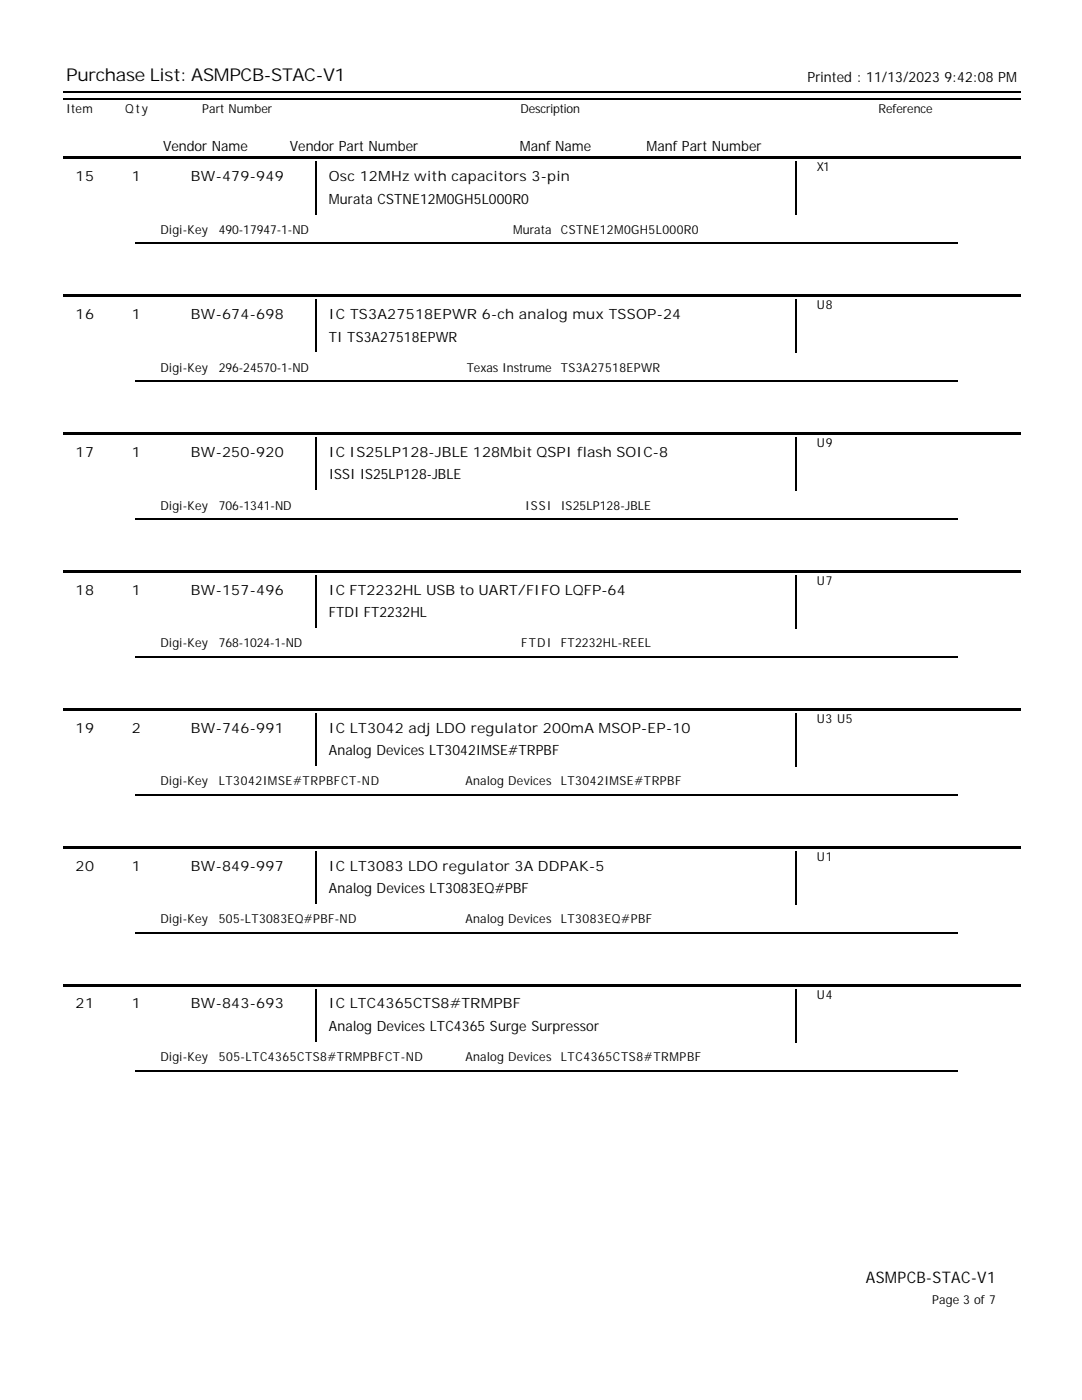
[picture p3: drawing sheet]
<svg xmlns="http://www.w3.org/2000/svg" width="216mm" height="279mm" viewBox="0 0 216 279" stroke-linecap="round" stroke-linejoin="round" font-family="sans-serif">
<defs><g id="words">
<text font-size="3.5" x="13.2" y="16.2">Purchase List: ASMPCB-STAC-V1</text>
<text font-size="3.2" x="172.8" y="256.1">ASMPCB-STAC-V1</text>
<g font-size="2.8">
<text x="161.1" y="16.3">Printed : 11/13/2023 9:42:08 PM</text>
<text x="32.5" y="30.1">Vendor Name</text>
<text x="57.8" y="30.1">Vendor Part Number</text>
<text x="103.7" y="30.1">Manf Name</text>
<text x="129" y="30.1">Manf Part Number</text>
<text x="15.1" y="36.2">15</text>
<text x="26.3" y="36.2">1</text>
<text x="38.1" y="36.2">BW-479-949</text>
<text x="65.6" y="36.2">Osc 12MHz with capacitors 3-pin</text>
<text x="65.6" y="40.7">Murata CSTNE12M0GH5L000R0</text>
<text x="15.1" y="63.7">16</text>
<text x="26.3" y="63.7">1</text>
<text x="38.1" y="63.7">BW-674-698</text>
<text x="65.6" y="63.7">IC TS3A27518EPWR 6-ch analog mux TSSOP-24</text>
<text x="65.6" y="68.2">TI TS3A27518EPWR</text>
<text x="15.1" y="91.2">17</text>
<text x="26.3" y="91.2">1</text>
<text x="38.1" y="91.2">BW-250-920</text>
<text x="65.6" y="91.2">IC IS25LP128-JBLE 128Mbit QSPI flash SOIC-8</text>
<text x="65.6" y="95.7">ISSI IS25LP128-JBLE</text>
<text x="15.1" y="118.7">18</text>
<text x="26.3" y="118.7">1</text>
<text x="38.1" y="118.7">BW-157-496</text>
<text x="65.6" y="118.7">IC FT2232HL USB to UART/FIFO LQFP-64</text>
<text x="65.6" y="123.2">FTDI FT2232HL</text>
<text x="15.1" y="146.2">19</text>
<text x="26.3" y="146.2">2</text>
<text x="38.1" y="146.2">BW-746-991</text>
<text x="65.6" y="146.2">IC LT3042 adj LDO regulator 200mA MSOP-EP-10</text>
<text x="65.6" y="150.7">Analog Devices LT3042IMSE#TRPBF</text>
<text x="15.1" y="173.7">20</text>
<text x="26.3" y="173.7">1</text>
<text x="38.1" y="173.7">BW-849-997</text>
<text x="65.6" y="173.7">IC LT3083 LDO regulator 3A DDPAK-5</text>
<text x="65.6" y="178.2">Analog Devices LT3083EQ#PBF</text>
<text x="15.1" y="201.3">21</text>
<text x="26.3" y="201.3">1</text>
<text x="38.1" y="201.3">BW-843-693</text>
<text x="65.6" y="201.3">IC LTC4365CTS8#TRMPBF</text>
<text x="65.6" y="205.8">Analog Devices LTC4365 Surge Surpressor</text>
</g>
<g font-size="2.5">
<text x="13.2" y="22.6">Item</text>
<text x="25" y="22.6">Qty</text>
<text x="40.3" y="22.6">Part Number</text>
<text x="103.8" y="22.6">Description</text>
<text x="175.3" y="22.6">Reference</text>
<text x="163" y="34.2">X1</text>
<text x="32" y="46.7">Digi-Key</text>
<text x="43.7" y="46.7">490-17947-1-ND</text>
<text x="102.4" y="46.7">Murata</text>
<text x="111.9" y="46.7">CSTNE12M0GH5L000R0</text>
<text x="163" y="61.7">U8</text>
<text x="32" y="74.2">Digi-Key</text>
<text x="43.7" y="74.2">296-24570-1-ND</text>
<text x="93.1" y="74.2">Texas Instrume</text>
<text x="111.9" y="74.2">TS3A27518EPWR</text>
<text x="163" y="89.3">U9</text>
<text x="32" y="101.7">Digi-Key</text>
<text x="43.7" y="101.7">706-1341-ND</text>
<text x="104.8" y="101.7">ISSI</text>
<text x="111.9" y="101.7">IS25LP128-JBLE</text>
<text x="163" y="116.8">U7</text>
<text x="32" y="129.2">Digi-Key</text>
<text x="43.7" y="129.2">768-1024-1-ND</text>
<text x="104" y="129.2">FTDI</text>
<text x="111.9" y="129.2">FT2232HL-REEL</text>
<text x="163" y="144.3">U3 U5</text>
<text x="32" y="156.7">Digi-Key</text>
<text x="43.7" y="156.7">LT3042IMSE#TRPBFCT-ND</text>
<text x="92.9" y="156.7">Analog Devices</text>
<text x="111.9" y="156.7">LT3042IMSE#TRPBF</text>
<text x="163" y="171.8">U1</text>
<text x="32" y="184.2">Digi-Key</text>
<text x="43.7" y="184.2">505-LT3083EQ#PBF-ND</text>
<text x="92.9" y="184.2">Analog Devices</text>
<text x="111.9" y="184.2">LT3083EQ#PBF</text>
<text x="163" y="199.3">U4</text>
<text x="32" y="211.8">Digi-Key</text>
<text x="43.7" y="211.8">505-LTC4365CTS8#TRMPBFCT-ND</text>
<text x="92.9" y="211.8">Analog Devices</text>
<text x="111.9" y="211.8">LTC4365CTS8#TRMPBF</text>
<text x="186" y="260.2">Page 3 of 7</text>
</g>
</g></defs>
<path d="M12.7 18.4h191" fill="none" stroke="#000" stroke-width=".26"/>
<g fill="#fff">
<path d="M27 27h28v4h-28z"/>
<path d="M56.6 27h28.1v4h-28.1z"/>
<path d="M96.8 27h28.1v4h-28.1z"/>
<path d="M126.5 27h28.3v4h-28.3z"/>
</g>
<path d="M12.7 19.7h191" fill="none" stroke="#000" stroke-width=".26"/>
<g fill="#fff">
<path d="M18.5 23.3h10.9v3.4h-10.9z"/>
<path d="M29.4 23.3h32.5v3.4h-32.5z"/>
<path d="M65.1 32.5h89.7v4.5h-89.7z"/>
<path d="M65.1 37h89.7v4.5h-89.7z"/>
</g>
<path d="M158.9 32.3v10.6" fill="none" stroke="#000" stroke-width=".26"/>
<g fill="#fff">
<path d="M29.1 37h32.5v4.5h-32.5z"/>
<path d="M14 42.9h28.1v4.5h-28.1z"/>
</g>
<path d="M63.1 32.3v10.6" fill="none" stroke="#000" stroke-width=".26"/>
<g fill="#fff">
<path d="M43.1 42.9h45v4.5h-45z"/>
<path d="M88.9 42.9h21.7v4.5h-21.7z"/>
<path d="M111.4 42.9h45v4.5h-45z"/>
</g>
<path d="M12.7 31.2h191v.6h-191z" fill="#000"/>
<path d="M18.5 37h10.9v4.5h-10.9z" fill="#fff"/>
<path d="M27 48.6h164" fill="none" stroke="#000" stroke-width=".26"/>
<g fill="#fff">
<path d="M27 48.9h28v4.5h-28z"/>
<path d="M56.6 48.9h45v4.5h-45z"/>
<path d="M56.6 53.4h45v4.5h-45z"/>
<path d="M27 53.4h28v4.5h-28z"/>
<path d="M145.8 48.9h45v4.5h-45z"/>
<path d="M116.2 48.9h28v4.5h-28z"/>
<path d="M116.2 53.4h28v4.5h-28z"/>
<path d="M145.8 53.4h45v4.5h-45z"/>
<path d="M65.1 60.1h89.7v4.5h-89.7z"/>
<path d="M65.1 64.6h89.7v4.5h-89.7z"/>
</g>
<path d="M158.9 59.8v10.6" fill="none" stroke="#000" stroke-width=".26"/>
<g fill="#fff">
<path d="M29.1 64.6h32.5v4.5h-32.5z"/>
<path d="M14 70.4h28.1v4.5h-28.1z"/>
</g>
<path d="M63.1 59.8v10.6" fill="none" stroke="#000" stroke-width=".26"/>
<g fill="#fff">
<path d="M43.1 70.4h45v4.5h-45z"/>
<path d="M88.9 70.4h21.7v4.5h-21.7z"/>
<path d="M111.4 70.4h45v4.5h-45z"/>
</g>
<path d="M12.7 58.7h191v.6h-191z" fill="#000"/>
<path d="M18.5 64.6h10.9v4.5h-10.9z" fill="#fff"/>
<path d="M27 76.1h164" fill="none" stroke="#000" stroke-width=".26"/>
<g fill="#fff">
<path d="M27 76.5h28v4.5h-28z"/>
<path d="M56.6 76.5h45v4.5h-45z"/>
<path d="M56.6 81h45v4.5h-45z"/>
<path d="M27 81h28v4.5h-28z"/>
<path d="M145.8 76.5h45v4.5h-45z"/>
<path d="M116.2 76.5h28v4.5h-28z"/>
<path d="M116.2 81h28v4.5h-28z"/>
<path d="M145.8 81h45v4.5h-45z"/>
<path d="M65.1 87.6h89.7v4.5h-89.7z"/>
<path d="M65.1 92.1h89.7v4.5h-89.7z"/>
</g>
<path d="M158.9 87.3v10.6" fill="none" stroke="#000" stroke-width=".26"/>
<g fill="#fff">
<path d="M29.1 92.1h32.5v4.5h-32.5z"/>
<path d="M14 97.9h28.1v4.5h-28.1z"/>
</g>
<path d="M63.1 87.3v10.6" fill="none" stroke="#000" stroke-width=".26"/>
<g fill="#fff">
<path d="M43.1 97.9h45v4.5h-45z"/>
<path d="M88.9 97.9h21.7v4.5h-21.7z"/>
<path d="M111.4 97.9h45v4.5h-45z"/>
</g>
<path d="M12.7 86.3h191v.5h-191z" fill="#000"/>
<path d="M18.5 92.1h10.9v4.5h-10.9z" fill="#fff"/>
<path d="M27 103.6h164" fill="none" stroke="#000" stroke-width=".26"/>
<g fill="#fff">
<path d="M27 104h28v4.5h-28z"/>
<path d="M56.6 104h45v4.5h-45z"/>
<path d="M56.6 108.5h45v4.5h-45z"/>
<path d="M27 108.5h28v4.5h-28z"/>
<path d="M145.8 104h45v4.5h-45z"/>
<path d="M116.2 104h28v4.5h-28z"/>
<path d="M116.2 108.5h28v4.5h-28z"/>
<path d="M145.8 108.5h45v4.5h-45z"/>
<path d="M65.1 115.1h89.7v4.5h-89.7z"/>
<path d="M65.1 119.6h89.7v4.5h-89.7z"/>
</g>
<path d="M158.9 114.8v10.6" fill="none" stroke="#000" stroke-width=".26"/>
<g fill="#fff">
<path d="M29.1 119.6h32.5v4.5h-32.5z"/>
<path d="M14 125.4h28.1v4.5h-28.1z"/>
</g>
<path d="M63.1 114.8v10.6" fill="none" stroke="#000" stroke-width=".26"/>
<g fill="#fff">
<path d="M43.1 125.4h45v4.5h-45z"/>
<path d="M88.9 125.4h21.7v4.5h-21.7z"/>
<path d="M111.4 125.4h45v4.5h-45z"/>
</g>
<path d="M12.7 113.8h191v.5h-191z" fill="#000"/>
<path d="M18.5 119.6h10.9v4.5h-10.9z" fill="#fff"/>
<path d="M27 131.1h164" fill="none" stroke="#000" stroke-width=".26"/>
<g fill="#fff">
<path d="M27 131.5h28v4.5h-28z"/>
<path d="M56.6 131.5h45v4.5h-45z"/>
<path d="M56.6 136h45v4.5h-45z"/>
<path d="M27 136h28v4.5h-28z"/>
<path d="M145.8 131.5h45v4.5h-45z"/>
<path d="M116.2 131.5h28v4.5h-28z"/>
<path d="M116.2 136h28v4.5h-28z"/>
<path d="M145.8 136h45v4.5h-45z"/>
<path d="M65.1 142.6h89.7v4.5h-89.7z"/>
<path d="M65.1 147.1h89.7v4.5h-89.7z"/>
</g>
<path d="M158.9 142.3v10.6" fill="none" stroke="#000" stroke-width=".26"/>
<g fill="#fff">
<path d="M29.1 147.1h32.5v4.5h-32.5z"/>
<path d="M14 152.9h28.1v4.5h-28.1z"/>
</g>
<path d="M63.1 142.3v10.6" fill="none" stroke="#000" stroke-width=".26"/>
<g fill="#fff">
<path d="M43.1 152.9h45v4.5h-45z"/>
<path d="M88.9 152.9h21.7v4.5h-21.7z"/>
<path d="M111.4 152.9h45v4.5h-45z"/>
</g>
<path d="M12.7 141.3h191v.5h-191z" fill="#000"/>
<path d="M18.5 147.1h10.9v4.5h-10.9z" fill="#fff"/>
<path d="M27 158.6h164" fill="none" stroke="#000" stroke-width=".26"/>
<g fill="#fff">
<path d="M27 159h28v4.5h-28z"/>
<path d="M56.6 159h45v4.5h-45z"/>
<path d="M56.6 163.5h45v4.5h-45z"/>
<path d="M27 163.5h28v4.5h-28z"/>
<path d="M145.8 159h45v4.5h-45z"/>
<path d="M116.2 159h28v4.5h-28z"/>
<path d="M116.2 163.5h28v4.5h-28z"/>
<path d="M145.8 163.5h45v4.5h-45z"/>
<path d="M65.1 170.1h89.7v4.5h-89.7z"/>
<path d="M65.1 174.6h89.7v4.5h-89.7z"/>
</g>
<path d="M158.9 169.9v10.5" fill="none" stroke="#000" stroke-width=".26"/>
<g fill="#fff">
<path d="M29.1 174.6h32.5v4.5h-32.5z"/>
<path d="M14 180.4h28.1v4.5h-28.1z"/>
</g>
<path d="M63.1 169.9v10.5" fill="none" stroke="#000" stroke-width=".26"/>
<g fill="#fff">
<path d="M43.1 180.4h45v4.5h-45z"/>
<path d="M88.9 180.4h21.7v4.5h-21.7z"/>
<path d="M111.4 180.4h45v4.5h-45z"/>
</g>
<path d="M12.7 168.8h191v.5h-191z" fill="#000"/>
<path d="M18.5 174.6h10.9v4.5h-10.9z" fill="#fff"/>
<path d="M27 186.1h164" fill="none" stroke="#000" stroke-width=".26"/>
<g fill="#fff">
<path d="M27 186.5h28v4.5h-28z"/>
<path d="M56.6 186.5h45v4.5h-45z"/>
<path d="M56.6 191h45v4.5h-45z"/>
<path d="M27 191h28v4.5h-28z"/>
<path d="M145.8 186.5h45v4.5h-45z"/>
<path d="M116.2 186.5h28v4.5h-28z"/>
<path d="M116.2 191h28v4.5h-28z"/>
<path d="M145.8 191h45v4.5h-45z"/>
<path d="M65.1 197.6h89.7v4.5h-89.7z"/>
<path d="M65.1 202.1h89.7v4.5h-89.7z"/>
</g>
<path d="M158.9 197.4v10.6" fill="none" stroke="#000" stroke-width=".26"/>
<g fill="#fff">
<path d="M29.1 202.1h32.5v4.5h-32.5z"/>
<path d="M14 208h28.1v4.5h-28.1z"/>
</g>
<path d="M63.1 197.4v10.6" fill="none" stroke="#000" stroke-width=".26"/>
<g fill="#fff">
<path d="M43.1 208h45v4.5h-45z"/>
<path d="M88.9 208h21.7v4.5h-21.7z"/>
<path d="M111.4 208h45v4.5h-45z"/>
</g>
<path d="M12.7 196.3h191v.5h-191z" fill="#000"/>
<path d="M18.5 202.1h10.9v4.5h-10.9z" fill="#fff"/>
<path d="M27 213.7h164" fill="none" stroke="#000" stroke-width=".26"/>
<g fill="#fff">
<path d="M27 214h28v4.5h-28z"/>
<path d="M56.6 214h45v4.5h-45z"/>
<path d="M56.6 218.5h45v4.5h-45z"/>
<path d="M27 218.5h28v4.5h-28z"/>
<path d="M145.8 214h45v4.5h-45z"/>
<path d="M116.2 214h28v4.5h-28z"/>
<path d="M116.2 218.5h28v4.5h-28z"/>
<path d="M145.8 218.5h45v4.5h-45z"/>
</g>
<use href="#words"/>
</svg>
